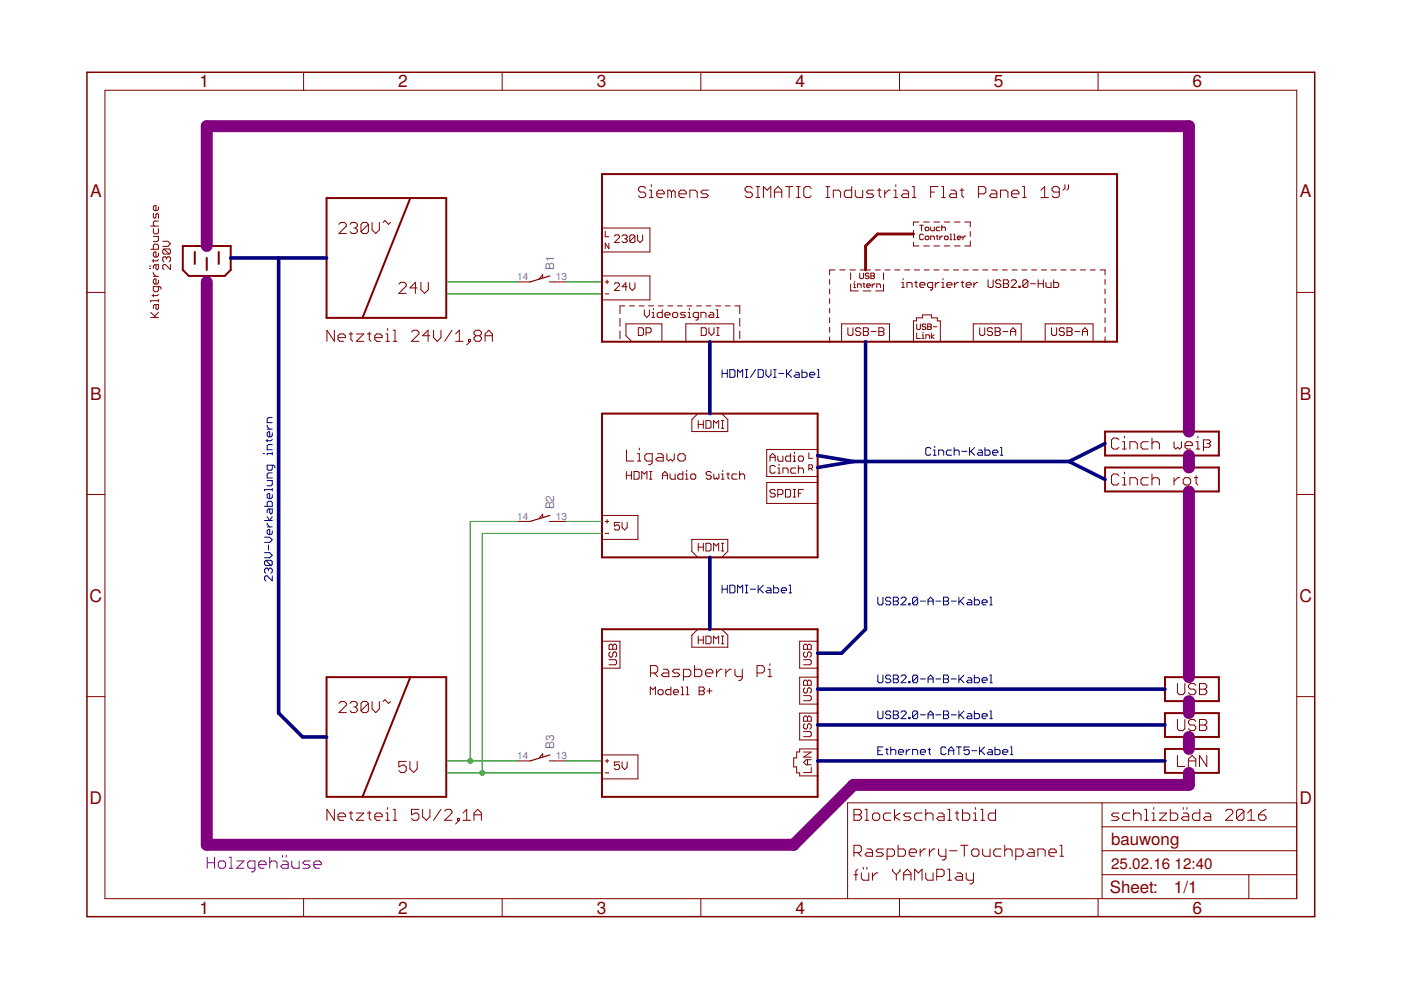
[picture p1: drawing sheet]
<svg xmlns="http://www.w3.org/2000/svg" width="297mm" height="210mm" viewBox="0 0 297 210" stroke-linecap="round" stroke-linejoin="round" font-family="sans-serif">
<defs><g id="words">
<g font-size="3.7" fill="#800000">
<text x="42.3" y="18.5">1</text>
<text x="84.4" y="18.5">2</text>
<text x="126.5" y="18.5">3</text>
<text x="168.6" y="18.5">4</text>
<text x="210.7" y="18.5">5</text>
<text x="252.9" y="18.5">6</text>
<text x="19.1" y="41.9">A</text>
<text x="275.6" y="41.9">A</text>
<text x="19.1" y="84.7">B</text>
<text x="275.6" y="84.7">B</text>
<text x="19" y="127.6">C</text>
<text x="275.5" y="127.6">C</text>
<text x="19" y="170.4">D</text>
<text x="275.5" y="170.4">D</text>
<text x="42.3" y="193.7">1</text>
<text x="84.4" y="193.7">2</text>
<text x="126.5" y="193.7">3</text>
<text x="168.6" y="193.7">4</text>
<text x="210.7" y="193.7">5</text>
<text x="252.9" y="193.7">6</text>
</g>
<g font-size="3.6" fill="#800000">
<text x="235.6" y="179.1">bauwong</text>
<text x="235.3" y="189.4">Sheet:</text>
<text x="248.9" y="189.3">1/1</text>
</g>
<g font-size="3.2" fill="#800000">
<text x="235.6" y="184.2">25.02.16</text>
<text x="249" y="184.2">12:40</text>
</g>
<g font-size="2.5" fill="#808080">
<text x="117.5" y="57.2" transform="rotate(-90 117.5 57.2)">B1</text>
<text x="117.5" y="108" transform="rotate(-90 117.5 108)">B2</text>
<text x="117.5" y="158.8" transform="rotate(-90 117.5 158.8)">B3</text>
</g>
<g font-size="2.1" fill="#808080">
<text x="109.7" y="59.4">14</text>
<text x="117.8" y="59.4">13</text>
<text x="109.7" y="110.2">14</text>
<text x="117.8" y="110.2">13</text>
<text x="109.7" y="161">14</text>
<text x="117.8" y="161">13</text>
</g>
</g></defs>
<g fill="none" stroke="#800000" stroke-width=".42">
<path d="M127.6 36.9h109.2v35.6h-109.2zM38.8 52.2h10.1v5l-1.3 1.3h-7.6l-1.2-1.3zM41.3 53.4v2.6M43.8 54.7v2.5M46.4 53.4v2.6M69.2 42h25.4v25.4h-25.4zM87 42l-10.1 25.4M127.6 87.7h45.8v30.5h-45.8zM234.3 91.5h24.1v5.1h-24.1zM234.3 99.1h24.1v5.1h-24.1zM127.6 133.4h45.8v35.6h-45.8zM69.2 143.6h25.4v25.4h-25.4z"/>
<path d="M87 143.6l-10.1 25.4M247 143.6h11.4v5.1h-11.4zM247 151.2h11.4v5.1h-11.4zM247 158.8h11.4v5.1h-11.4z"/>
</g>
<g fill="none" stroke="#800000" stroke-width=".21">
<path d="M22.2 19.1h252.7v171.4h-252.7zM64.4 15.3v3.8M106.5 15.3v3.8M148.6 15.3v3.8M190.7 15.3v3.8M232.8 15.3v3.8M136.9 39.9l-.4-.3h-.8l-.3 .3v.4l.3 .4h.8l.4 .4v.4l-.4 .4h-.8l-.3-.4M138.1 39.2v.4M159.5 39.9l-.4-.3h-.8l-.3 .3v.4l.3 .4h.8l.4 .4v.4l-.4 .4h-.8l-.3-.4M160.3 39.6h.8M160.7 39.6v2.3M166.5 39.6h1.6"/>
<path d="M167.3 39.6v2.3M168.9 39.6h.8M169.3 39.6v2.3M172 39.9l-.4-.3h-.8l-.4 .3v1.6l.4 .4h.8l.4-.4M175.1 39.6h.8M175.5 39.6v2.3M180.6 39.6v2.3h-1.2l-.4-.4v-.8l.4-.4h1.2M186.4 39.9v1.6l.4 .4M189.9 39.2v.4M193.4 39.6h.4v2.3M198.9 39.6h-1.6v2.3M199.7 39.6h.3v2.3"/>
<path d="M203.9 39.9v1.6l.4 .4M216.8 39.6h.4v2.3M225.8 39.2v.7l-.4 .4M226.5 39.2v.7l-.3 .4M31.7 56.9h.3M31.7 56.4h.3M32 52.9h1.6v-.9l-.3-.2h-.5l-.3 .2v.9M32 47.9h1.6M32.5 45.2v.8l.3 .3 .3-.3v-.5l.2-.3 .3 .3v.8M32.5 48.5v.8l.3 .3h.5l.3-.3v-.8M32.5 55v.6M32.5 57.8v.2l.6 .6"/>
<path d="M32.5 50.1h1.1v.8l-.3 .3h-.8M32.5 58.6h1.1M33.1 56.1v.8l.2 .3 .3-.3v-.8h-.8l-.3 .3v.5M33.6 53.7v.5l-.3 .3h-.5l-.3-.3v-.5l.3-.3h.3v1.1M33.6 43.9v.5l-.3 .3h-.5l-.3-.3v-.5l.3-.3h.3v1.1M33.6 46.9h-.8l-.3 .2v.6l.3 .2M33.6 59.4v.5l-.3 .3h-.5l-.3-.3v-.5l.3-.3h.3v1.1M33.6 55l-.3 .3h-1.1M34.5 51.2h1.1l.5 .5-.5 .5h-1.1M34.8 52.8h1.1l.2 .3v.5l-.2 .3M34.8 52.8l-.3 .3v.5l.3 .3h1.1M34.8 52.8l1.1 1.1"/>
<path d="M35.3 54.7l.3-.3h.3l.2 .3v.5l-.2 .3M35.3 54.7l-.2-.3h-.3l-.3 .3v.5l.3 .3M35.3 54.7v.3M36.1 56.1v1l-1-1h-.3l-.3 .2v.6l.3 .2M71.9 47.6l.4-.4h.7l.4 .4v.3l-1.5 1.6h1.5M74.2 47.6l.4-.4h.8l.4 .4v.3l-.4 .4M75 48.3h.4M75.4 48.3l.4 .4v.4l-.4 .4h-.8l-.4-.4M78.1 47.6v1.5l-.4 .4h-.8l-.4-.4M78.1 47.6l-.4-.4h-.8l-.4 .4v1.5M78.1 47.6l-1.6 1.5M78.9 47.2v1.5l.8 .8 .7-.8v-1.5"/>
<path d="M81.2 47.2l.4-.4 .8 .8 .4-.4M89.2 59.9v1.5l.8 .8 .8-.8v-1.5M109.9 59.8h2.5M115.1 58.9v-.6l-.8 .8M116.5 59.8h3.5M127.6 48.3h10.2v5.1h-10.2M127.6 58.5h10.2v5.1h-10.2M128.3 49v1.2h.8M128.3 59.8h.8M128.7 59.4v.8M129.1 51.6v1.1l-.8-1.1v1.1M130.3 50.1l.2-.3h.6l.2 .3v.3l-1 1h1"/>
<path d="M131.9 50.1l.3-.3h.5l.3 .3v.3l-.3 .2M132.4 50.6h.3M132.7 50.6l.3 .3v.3l-.3 .2h-.5l-.3-.2M133.5 60v1l.6 .6 .5-.6v-1M134.6 50.1v1.1l-.3 .2h-.5l-.3-.2M134.6 50.1l-.3-.3h-.5l-.3 .3v1.1M134.6 50.1l-1.1 1.1M135.2 49.8v1.1l.5 .5 .5-.5v-1.1M137.7 41.9h.8M137.7 40.3h.4v1.6M139.3 41.1h1.5v-.4l-.4-.4h-.8l-.3 .4v.8l.3 .4h.8M142.4 40.7l-.4-.4h-.4v1.6"/>
<path d="M142.4 40.7v1.2M142.4 40.7l.4-.4 .4 .4v1.2M143.9 41.1h1.6v-.4l-.4-.4h-.8l-.4 .4v.8l.4 .4h.8M146.3 41.9v-1.6h1.1l.4 .4v1.2M150.2 40.3h-1.2l-.4 .4 .4 .4h.8l.4 .4-.4 .4h-1.2M160.3 41.9h.8M161.9 41.9v-2.3l.7 .7 .8-.7v2.3M164.2 40.7h1.6M164.2 41.9v-1.6l.8-.7 .8 .7v1.6M168.9 41.9h.8M175.1 41.9h.8M175.9 59.3v1"/>
<path d="M176.7 41.9v-1.6h1.1l.4 .4v1.2M177 57.2h-1.1v1.1M178 57.2h1.2M180.2 57.2h1.2M180.3 57.9v1.4M181.2 59.6v.2M181.3 40.3v1.2l.4 .4h1.2v-1.6M182.3 57.9v1l.2 .2h.4l.2-.2v-1M182.4 57.2h2.2M184.2 58.1l-.2-.2h-.4l-.1 .2 .1 .4h.4l.2 .2-.2 .4h-.4l-.1-.2M184.6 58.5h.6M184.6 57.9h.6l.2 .2-.2 .4 .2 .4-.2 .2h-.6z"/>
<path d="M185.3 40.3h-1.2l-.4 .4 .4 .4h.7l.5 .4-.5 .4h-1.1M185.6 57.2h1M186 40.3h.8M187.3 57.9v1.4M187.6 40.3v1.6M187.6 57.2h1.1M188.7 40.3h-.3l-.8 .8M189.5 41.9h.8M189.5 40.3h.4v1.6M189.7 57.2h1.1M191.2 59.9h.3v1.1M191.5 40.3h.8l.3 .4v1.2h-1.1l-.4-.4 .4-.4h1.1"/>
<path d="M191.5 59.1v.2M191.8 57.2h1.1M193.4 41.9h.8M193.7 48.8v1.6M193.7 51.4v.8h1.1M193.9 57.2h1M193.9 59.9h.6M194.2 59.6v1.1l.3 .3M194.8 47.1h-1.1v.7M195 47.8h.8M195.4 47.8v1.1M195.8 49.8l-.2-.1h-.4l-.2 .1v.8l.2 .2h.4l.2-.2"/>
<path d="M195.8 52.2h1.2M195.8 47.1h1.2M195.9 57.2h1.1M196.3 48.2h.4l.2 .1v.4l-.2 .2h-.4l-.1-.2v-.4zM196.3 50.1h.4l.2 .1v.4l-.2 .2h-.4l-.1-.2v-.4zM197.3 40.7h.8M197.3 48.2v.5l.2 .2h.6v-.7M197.3 50.8v-.7h.6l.2 .1v.6M198 57.2h1.1M198 52.2h1.2M198 47.1h1.2M198.3 59.9v1.1"/>
<path d="M198.5 50.1h.4M198.7 49.8v.8l.2 .2M199.1 59.9h-.3l-.5 .5M199.3 48.2h-.6l-.2 .1v.4l.2 .2h.6M199.3 50.1v.7M199.7 41.9h.7M199.7 59.9h.2v1.1M199.7 48.3l.2-.1h.3l.2 .1v.6M199.7 47.8v1.1M199.9 50.1l-.6 .3M199.9 59.1v.2M200.1 57.2h1"/>
<path d="M200.2 52.2h1.2M200.2 47.1h1.2M200.2 50.2l.2-.1h.4l.2 .1v.4l-.2 .2h-.4l-.2-.2zM201.4 49.7h.2v1.1M201.4 50.8h.4M201.6 40.3h.8l.4 .4v1.2h-1.2l-.4-.4 .4-.4h1.2M202.1 57.2h1.1M202.2 49.7h.2v1.1M202.2 50.8h.4M202.4 52.2h1.2M202.4 47.1h1.2M202.4 59.9v1.1"/>
<path d="M203 50.4h.8l-.2-.3h-.4l-.2 .1v.4l.2 .2h.4M203.2 59.9h-.3l-.5 .5M203.6 40.3h.7M203.8 59.9h.5M204 59.6v1.1l.3 .3M204.2 50.1v.7M204.2 57.2h1.1M204.6 47.1h1.1v1M204.7 50.1l-.5 .3M205.7 51.1v1.1h-1.1M205.7 49.1v1M206.3 57.2h1.1"/>
<path d="M206.5 59.9v1.1M207.3 59.9h-.3l-.5 .5M207.5 41.1h1.1l.4-.4v-.8l-.4-.3h-1.1v2.3M208.4 57.2h1M209.5 59.3v1.4l.3 .3h.5l.3-.3v-1.4M210.2 40.3h.8l.3 .4v1.2h-1.1l-.4-.4 .4-.4h1.1M210.4 57.2h1.1M212.1 41.9v-1.6h1.2l.4 .4v1.2M212.2 59.6l-.3-.3h-.5l-.3 .3v.3l.3 .3h.5l.3 .2v.3l-.3 .3h-.5l-.3-.3M212.5 57.2h1.1M212.7 59.3h.9l.2 .3v.3l-.2 .3 .2 .2v.3l-.2 .3h-.9zM214.4 59.6l.3-.3h.5l.3 .3v.3l-1.1 1.1h1.1"/>
<path d="M214.5 41.1h1.5v-.4l-.4-.4h-.7l-.4 .4v.8l.4 .4h.7M214.6 57.2h1M216.7 57.2h1M216.8 41.9h.8M217.9 59.6v1.1l-.2 .3h-.6l-.2-.3M217.9 59.6l-.2-.3h-.6l-.2 .3v1.1M217.9 59.6l-1 1.1M218.7 57.2h1.1M220.1 59.3v1.7M220.7 41.9h1.6M220.7 40.3l.8-.7v2.3M220.8 57.2h1.1"/>
<path d="M221.2 59.3v1.7M221.8 59.9v.8l.2 .3h.8v-1.1M222.9 57.2h1M223.4 59.3v1.7h.8l.3-.3v-.5l-.3-.3h-.8M224.6 40.7h-1.2l-.3-.4v-.4l.3-.3h.8l.4 .3v1.6l-.4 .4h-.8l-.3-.4M224.9 57.2h1.1M227 57.2h1.1M229.1 57.2h1M231.2 57.2h1M233.2 57.2h1.1v1.1M234.3 59.3v1M18.4 62h3.8"/>
<path d="M32 67.3h1.6M32 66.2l1.1 1.1M32.5 62.4v.5M33.1 64.6v.8l.2 .3 .3-.3v-.8h-.8l-.3 .3v.5M33.6 66.2l-.8 .8M33.6 60.8v.8l-.3 .2h-.5l-.3-.2v-.8h1.4l.2 .2v.3M33.6 63.5v.5M33.6 63.8h-1.6v.2M33.6 62.4l-.3 .3h-1.1M70.9 70v2.4l-1.6-2.4v2.4M71.7 71.6h1.5v-.4l-.4-.4h-.7l-.4 .4v.8l.4 .4h.7M74 70.8h.8"/>
<path d="M74.4 70.4v1.6l.4 .4M75.6 70.8h1.5l-1.5 1.6h1.5M77.9 70.8h.8M78.3 70.4v1.6l.4 .4M79.5 71.6h1.5v-.4l-.4-.4h-.7l-.4 .4v.8l.4 .4h.7M81.8 72.4h.8M81.8 70.8h.4v1.6M82.2 69.6v.4M83.4 72.4h.7M83.4 70h.4v2.4M84.6 60.3l.4-.4h.7l.4 .4v.3l-1.5 1.6h1.5M87.2 70.4l.5-.4h.7l.4 .4v.4l-1.6 1.6h1.6"/>
<path d="M88.5 61h-1.6l1.2-1.1v2.3M91.1 71.2h-1.5l1.2-1.2v2.4M91.9 70v1.6l.8 .8 .8-.8v-1.6M95.8 70l-1.5 2.4M96.6 72.4h1.6M96.6 70.8l.8-.8v2.4M99.3 72h.4v.4h-.4zM99.7 72.4l-.7 .7M100.9 71.2l-.4 .4v.4l.4 .4h.8l.4-.4v-.4l-.4-.4M100.9 71.2l-.4-.4v-.4l.4-.4h.8l.4 .4v.4l-.4 .4M100.9 71.2h.8M102.8 71.2h1.6"/>
<path d="M102.8 72.4v-1.6l.8-.8 .8 .8v1.6M128.3 62.3h.8M130.3 60.2l.2-.2h.6l.2 .2v.3l-1 1.1h1M131.4 67.5v1.7M131.4 70.2v1.6M132.5 64.9h-1.1v1.6M133 60.8h-1.1l.8-.8v1.6M133.5 64.9h1M134 72.5l-1.3-1.3v-2.5h7.6v3.8M135.3 69.5h.8l.3 .3v1l-.3 .3h-.8zM135.5 64.9h1M136.6 65.7v1.1l.5 .5 .6-.5v-1.1"/>
<path d="M137 70.6h.8l.2-.3v-.5l-.2-.3h-.8v1.6M137.5 64.9h1.1M138.2 67.3h.6M138.2 66.2h.3v1.1M138.5 65.4v.3M139.6 64.9h1M140.4 65.7v1.6h-.8l-.3-.3v-.5l.3-.3h.8M141 66.8h1v-.3l-.2-.3h-.6l-.2 .3v.5l.2 .3h.6M141.6 64.9h1M142.6 66.5l.3-.3h.5l.3 .3v.5l-.3 .3h-.5l-.3-.3zM143.6 64.9h1.1M145.3 66.2h-.8l-.2 .3 .2 .3h.6l.2 .2-.2 .3h-.8"/>
<path d="M145.4 72.5v-3.8h10.2v3.8M145.7 64.9h1M145.9 67.3h.5M145.9 66.2h.3v1.1M146.2 65.4v.3M147.7 64.9h1M148.1 67.3h-.9l-.2-.3v-.5l.2-.3h.9v1.4l-.3 .3h-.3M148.6 67.3v-1.1h.8l.3 .3v.8M148.7 69.5h.8l.3 .3v1l-.3 .3h-.8zM149.7 64.9h1M150.3 69.5v1.1l.5 .5 .6-.5v-1.1M150.5 66.2h.5l.3 .3v.8h-.8l-.3-.3 .3-.2h.8"/>
<path d="M151.7 64.9h1.1M151.9 67.3h.5M151.9 65.7h.2v1.6M151.9 71.1h.6M151.9 69.5h.6M152.2 69.5v1.6M153.8 64.9h1M155.8 64.9h1v1.6M156.8 67.5v1.7M156.8 70.2v1.6M175.9 61.3v1M175.9 63.3v1"/>
<path d="M175.9 65.3v1.1M175.9 67.4v1M175.9 69.4v1M175.9 71.4v1.1M178.4 72.5v-3.8h10.2v3.8M179.8 69.5v1.3l.2 .3h.6l.2-.3v-1.3M180.3 60.3v1.4h1.7M181 60.2h.2v.8M181 61h.4M181.8 61v-.8h.6l.2 .2v.6M182.5 69.8l-.3-.3h-.5l-.3 .3v.2l.3 .3h.5l.3 .3v.2l-.3 .3h-.5l-.3-.3M183 60.2h.4"/>
<path d="M183 61.7h1.7M183 69.5h.9l.2 .3v.2l-.2 .3 .2 .3v.2l-.2 .3h-.9zM183 70.3h.9M183.2 60v.8l.2 .2M183.7 60.6h.8l-.2-.4h-.4l-.2 .2v.4l.2 .2h.4M184.7 70.3h1.1M184.9 60.2v.8M185.5 60.2h-.2l-.4 .4M185.9 61v-.8h.6l.2 .2v.6M186.3 69.5h.8l.3 .3v.2l-.3 .3 .3 .3v.2l-.3 .3h-.8zM186.3 70.3h.8M187.3 60.3v1.4h-1.6"/>
<path d="M191.2 61h.5M192.3 61v-1.1h.8l.3 .3v.8M193.7 72.5v-4.5h.6v-.6h1.3v-.6h1.9v.6h1.2v.6h.7v4.5M194.4 68.7v1l.1 .2h.4l.2-.2v-1M194.4 70.6v1.2h.7M195 60.4h1.1v-.2l-.3-.3h-.5l-.3 .3v.5l.3 .3h.5M195.5 71.8h.4M195.5 71h.2v.8M195.7 70.4v.2M196.3 68.9l-.2-.2h-.4l-.2 .4 .2 .2h.4l.2 .4-.2 .2h-.4l-.2-.2M196.3 71.8v-.8h.6l.2 .2v.6M196.7 68.7h.6l.2 .2-.2 .4 .2 .4-.2 .2h-.6z"/>
<path d="M196.7 69.3h.6M197.5 70.6v1.2M197.7 61h-.8l-.2-.3v-.5l.2-.3h.8v1.3l-.2 .3h-.3M197.9 69.3h.7M198.1 71l-.6 .4 .6 .4M199.7 61h.5M200.7 60.4h1.1v-.2l-.2-.3h-.6l-.3 .3v.5l.3 .3h.6M204.9 60.4h1v-.2l-.2-.3h-.6l-.2 .3v.5l.2 .3h.6M206.4 72.5v-3.8h10.1v3.8M207.7 69.5v1.3l.3 .3h.5l.3-.3v-1.3M210.4 69.8l-.2-.3h-.6l-.3 .3v.2l.3 .3h.6l.2 .3v.2l-.2 .3h-.6l-.3-.3M211 69.5h.8l.3 .3v.2l-.3 .3 .3 .3v.2l-.3 .3h-.8z"/>
<path d="M211 70.3h.8M212.6 70.3h1.1M212.7 60.2h.9M214.2 70.3h1.1M214.2 71.1v-1.1l.6-.5 .5 .5v1.1M216 60.7h.3v.3h-.3zM218.5 60.2h1.1M220.1 60.2h1.1M221.6 72.5v-3.8h10.2v3.8M222.9 69.5v1.3l.3 .3h.6l.2-.3v-1.3M225.7 69.8l-.3-.3h-.5l-.3 .3v.2l.3 .3h.5l.3 .3v.2l-.3 .3h-.5l-.3-.3M226.2 69.5h.8l.3 .3v.2l-.3 .3 .3 .3v.2l-.3 .3h-.8z"/>
<path d="M226.2 70.3h.8M227.9 70.3h1M229.5 70.3h1.1M229.5 71.1v-1.1l.5-.5 .6 .5v1.1M234.3 61.3v1M234.3 63.3v1M234.3 65.3v1.1M234.3 67.4v1M234.3 69.4v1M234.3 71.4v1.1M274.9 62h3.8M132.8 100v1.6"/>
<path d="M132.8 95.4v2.3h1.6M133.9 100v1.6M134.4 100h.8l.3 .2v1.1l-.3 .3h-.8zM135.1 97.7h.8M135.1 96.2h.5v1.5M135.6 95v.4M137.7 100h.5M138 100v1.6M138.3 97.7h-1.2l-.4-.3v-.8l.4-.4h1.2v1.9l-.4 .4h-.4M139.4 96.2h.8l.4 .4v1.1h-1.2l-.4-.3 .4-.4h1.2M141.4 96.2v1.2l.4 .3 .4-.3 .4 .3 .4-.3v-1.2M143.7 96.6l.4-.4h.8l.4 .4v.8l-.4 .3h-.8l-.4-.3z"/>
<path d="M144.8 100v1.6h-.8l-.3-.3v-.5l.3-.3h.8M145.6 99.7v.3M148 87.7l-1.3 1.3v2.5h7.6v-2.5l-1.3-1.3M148 89.2v1.6M148 90h1.1M149.1 89.2v1.6M149.7 89.2h.8l.2 .3v1l-.2 .3h-.8zM151.3 90.8v-1.6l.5 .5 .6-.5v1.6M153 90.8h.5M153 89.2h.5M153.2 89.2v1.6M153.2 99.7v.3"/>
<path d="M156.8 100v1.6M163.3 97.8v-1.1l.5-.5 .6 .5v1.1M163.3 97h1.1M164.4 99l-.3-.3h-.6l-.2 .3v1.1l.2 .2h.6l.3-.2M164.9 99.2h.3v1.1M164.9 96.7v.8l.3 .3h.8v-1.1M165.2 98.4v.3M167.6 96.2v1.6h-.8l-.3-.3v-.5l.3-.3h.8M168.2 96.7h.2v1.1M168.2 97.8h.5M168.4 95.9v.3M168.7 99.2h-.8l-.3 .3v.6l.3 .2h.8"/>
<path d="M169.3 98.7v1.6M169.3 99.5l.2-.3h.6l.2 .3v.8M169.5 96.7h.6l.2 .3v.5l-.2 .3h-.6l-.2-.3v-.5zM171.5 99.3h.6l.2-.2v-.4l-.2-.1h-.6v1.1M171.5 96v1.2h.8M171.9 99.3l.4 .4M173.4 95.3h-10.8v5.7h10.8M237.2 93.3l-.4-.4h-.7l-.4 .4v1.5l.4 .4h.7l.4-.4M238 95.2h.8M238 93.7h.4v1.5M238.4 92.5v.4M239.6 95.2v-1.5h1.1l.4 .3v1.2"/>
<path d="M243.5 93.7h-1.2l-.4 .3v.8l.4 .4h1.2M244.2 94l.4-.3h.8l.4 .3v1.2M244.2 92.9v2.3M248.9 93.7v1.1l.4 .4 .4-.4 .4 .4 .4-.4v-1.1M251.2 94.4h1.6v-.4l-.4-.3h-.7l-.5 .3v.8l.5 .4h.7M253.6 95.2h.8M253.6 93.7h.4v1.5M254 92.5v.4M255.9 94h.4M256.3 94l.4-.3-.4-.4h-1.1v2.3M256.3 94l.4 .4-.4 .4h-1.1M18.4 104.8h3.8"/>
<path d="M109.9 110.6h2.5M115.1 109.7v-.7l-.8 .9M116.5 110.6h3.5M127.6 109.3h7.7v5.1h-7.7M128.3 110.6h.8M128.3 113.1h.8M128.7 110.2v.7M131.3 110.8h-1v.8l.5-.3h.3l.2 .3v.5l-.2 .3h-.6l-.2-.3M131.9 110.8v1l.5 .6 .6-.6v-1M132.8 100.8h1.1M136.1 101.6v-1.6l.5 .5 .6-.5v1.6M137.7 101.6h.5"/>
<path d="M140.4 100.8h1.1M140.4 101.6v-1.1l.6-.5 .5 .5v1.1M142.1 100.5v.8l.2 .3h.9v-1.1M145.4 101.6h.5M145.4 100.5h.2v1.1M146.4 100.8l.3-.3h.6l.2 .3v.5l-.2 .3h-.6l-.3-.3zM148 118.2l-1.3-1.3v-2.5h7.6v2.5l-1.3 1.3M148 115.2v1.6M148 116h1.1M149.1 115.2v1.6M149.7 115.2h.8l.2 .3v1.1l-.2 .2h-.8zM150.8 100.2l-.3-.2h-.5l-.3 .2v.3l.3 .3h.5l.3 .2v.3l-.3 .3h-.5l-.3-.3"/>
<path d="M151.3 116.8v-1.6l.5 .5 .6-.5v1.6M151.3 100.5v.8l.3 .3 .3-.3 .3 .3 .2-.3v-.8M153 116.8h.5M153 115.2h.5M153 101.6h.5M153 100.5h.2v1.1M153.2 115.2v1.6M154.1 100.5h.5M154.3 100.2v1.1l.3 .3M156.3 100.5h-.9l-.2 .3v.5l.2 .3h.9M156.8 100.8l.3-.3h.5l.3 .3v.8M164.4 104l-.3-.2h-.6l-.2 .2v.3l.2 .3h.6l.3 .3v.2l-.3 .3h-.6l-.2-.3"/>
<path d="M164.9 100.3h.5M164.9 104.9h.8l.3-.3v-.6l-.3-.2h-.8v1.6M166 100.3v-1.1h.8l.3 .3v.8M166.5 103.8h.8l.3 .2v1.1l-.3 .3h-.8zM168.2 103.8h.5M168.2 105.4h.5M168.4 103.8v1.6M169.3 104.6h.5M170.3 103.8h-1v1.6M173.4 102.3h-10.8v4.4h10.8M237.2 100.9l-.4-.4h-.7l-.4 .4v1.5l.4 .4h.7l.4-.4M238 101.3h.4v1.5"/>
<path d="M238 102.8h.8M238.4 100.1v.4M239.6 102.8v-1.5h1.1l.4 .4v1.1M243.5 101.3h-1.2l-.4 .4v.7l.4 .4h1.2M244.2 100.5v2.3M244.2 101.7l.4-.4h.8l.4 .4v1.1M248.9 101.3v1.5M250.1 101.3h-.4l-.8 .7M250.9 101.7l.3-.4h.8l.4 .4v.7l-.4 .4h-.8l-.3-.4zM253.2 101.3h.8M253.6 100.9v1.5l.4 .4M274.9 104.8h3.8"/>
<path d="M127.6 136h3.8v5.7h-3.8M129.1 139.9h1.4l.2 .2v.6l-.2 .2h-1.4M129.4 136.6h.2l.3 .3 .3-.3h.3l.2 .3v.8h-1.6v-.8zM129.4 138.2l-.3 .3v.5l.3 .3h.2l.3-.3v-.5l.3-.3h.3l.2 .3v.5l-.2 .3M129.9 136.9v.8M148 133.4l-1.3 1.3v2.5h7.6v-2.5l-1.3-1.3M148 134.9v1.6M148 135.7h1.1M149.1 134.9v1.6M149.7 134.9h.8l.2 .2v1.1l-.2 .3h-.8zM151.3 136.5v-1.6l.5 .5 .6-.5v1.6M153 136.5h.5"/>
<path d="M153 134.9h.5M153.2 134.9v1.6M170.4 136.9l.2-.3h.3l.3 .3 .3-.3h.2l.3 .3v.8h-1.6zM170.4 139.9h1.3l.3 .2v.6l-.3 .2h-1.3M170.6 138.2l-.2 .3v.5l.2 .3h.3l.3-.3v-.5l.3-.3h.2l.3 .3v.5l-.3 .3M171.2 136.9v.8M173.4 136h-3.9v5.7h3.9M18.4 147.7h3.8M71.9 149.1l.4-.4h.7l.4 .4v.4l-1.5 1.6h1.5M74.2 149.1l.4-.4h.8l.4 .4v.4l-.4 .4M75 149.9h.4M75.4 149.9l.4 .4v.4l-.4 .4h-.8l-.4-.4"/>
<path d="M78.1 149.1l-.4-.4h-.8l-.4 .4v1.6M78.1 149.1v1.6l-.4 .4h-.8l-.4-.4M78.1 149.1l-1.6 1.6M78.9 148.7v1.6l.8 .8 .7-.8v-1.6M81.2 148.7l.4-.3 .8 .7 .4-.4M137.9 147.3v-1.6l.5 .5 .6-.5v1.6M137.9 142.7h1.2l.3-.4v-.8l-.3-.4h-1.2v2.4M138.7 142.7l.7 .8M139.8 146.2h.5l.3 .3v.5l-.3 .3h-.5l-.3-.3v-.5zM140.6 141.9h.8l.4 .4v1.2h-1.2l-.4-.4 .4-.4h1.2M142.2 145.7v1.6h-.8l-.3-.3v-.5l.3-.3h.8M142.8 146.7h1.1v-.2l-.3-.3h-.6l-.2 .3v.5l.2 .3h.6"/>
<path d="M144.1 141.9h-1.1l-.4 .4 .4 .4h.7l.4 .4-.4 .4h-1.1M144.4 147.3h.6M144.4 145.7h.3v1.6M144.9 143.5h1.2l.4-.4v-.8l-.4-.4h-1.2v2.4M145.5 147.3h.5M145.5 145.7h.3v1.6M147.3 141.1v2.4h1.1l.4-.4v-.8l-.4-.4h-1.1M148.2 145.7h.9l.2 .2v.3l-.2 .3 .2 .2v.3l-.2 .3h-.9zM148.2 146.5h.9M149.6 142.7h1.6v-.4l-.5-.4h-.7l-.4 .4v.8l.4 .4h.7M149.9 146.5h1.1M150.4 145.9v1.1"/>
<path d="M151.9 141.9v1.6M153.1 141.9h-.4l-.8 .8M153.9 141.9v1.6M155 141.9h-.3l-.8 .8M155.8 141.9v1.2l.4 .4h1.2M157.4 141.9v1.9l-.4 .5h-.4M160.5 142.7h1.2l.4-.4v-.8l-.4-.4h-1.2v2.4M162.8 141.9h.4v1.6M162.8 143.5h.8M163.2 140.7v.4M170.4 144.5l.2-.3h.3l.3 .3 .3-.3h.2l.3 .3v.8h-1.6zM170.4 152.1l.2-.3h.3l.3 .3 .3-.3h.2l.3 .3v.8h-1.6z"/>
<path d="M170.4 155.1h1.3l.3 .3v.5l-.3 .3h-1.3M170.4 147.5h1.3l.3 .3v.5l-.3 .3h-1.3M170.4 159.4h1.6l-1.6 1.1h1.6M170.6 145.8l-.2 .3v.6l.2 .2h.3l.3-.2v-.6l.3-.3h.2l.3 .3v.6l-.3 .2M170.6 153.5l-.2 .2v.6l.2 .3h.3l.3-.3v-.6l.3-.2h.2l.3 .2v.6l-.3 .3M171.2 144.5v.8M171.2 152.1v.8M173.4 158.8h-3.9v.6h-.6v1.3h-.6v1.9h.6v1.3h.6v.6h3.9M173.4 143.6h-3.9v5.7h3.9M173.4 151.2h-3.9v5.7h3.9M249.6 144.9v2l.4 .4h.8l.4-.4v-2M249.6 152.5v2l.4 .4h.8l.4-.4v-2"/>
<path d="M253.5 145.3l-.3-.4h-.8l-.4 .4v.4l.4 .4h.8l.3 .4v.4l-.3 .4h-.8l-.4-.4M253.5 153l-.3-.5h-.8l-.4 .5v.3l.4 .4h.8l.3 .4v.4l-.3 .4h-.8l-.4-.4M254.3 144.9h1.2l.4 .4v.4l-.4 .4 .4 .4v.4l-.4 .4h-1.2zM254.3 146.1h1.2M254.3 152.5h1.2l.4 .5v.3l-.4 .4 .4 .4v.4l-.4 .4h-1.2zM254.3 153.7h1.2M274.9 147.7h3.8M70.9 171.6v2.3l-1.6-2.3v2.3M71.7 173.2h1.5v-.4l-.4-.4h-.7l-.4 .4v.7l.4 .4h.7M74 172.4h.8M74.4 172v1.5l.4 .4M75.6 172.4h1.5l-1.5 1.5h1.5"/>
<path d="M77.9 172.4h.8M78.3 172v1.5l.4 .4M79.5 173.2h1.5v-.4l-.4-.4h-.7l-.4 .4v.7l.4 .4h.7M81.8 172.4h.4v1.5M81.8 173.9h.8M82.2 171.2v.4M83.4 171.6h.4v2.3M83.4 173.9h.7M86.1 161.4h-1.5v1.2l.7-.4h.4l.4 .4v.8l-.4 .4h-.7l-.4-.4M86.9 161.4v1.6l.8 .8 .8-.8v-1.6M88.8 171.6h-1.6v1.2l.8-.4h.4l.4 .4v.7l-.4 .4h-.7l-.5-.4M89.6 171.6v1.6l.8 .7 .7-.7v-1.6"/>
<path d="M93.5 171.6l-1.6 2.3M94.3 172l.4-.4h.7l.4 .4v.4l-1.5 1.5h1.5M97 173.5h.4v.4h-.4zM97.4 173.9l-.8 .8M98.2 173.9h1.5M98.2 172.4l.8-.8v2.3M100.5 173.9v-1.5l.8-.8 .8 .8v1.5M100.5 172.8h1.6M109.9 161.3h2.5M115.1 160.4v-.6l-.8 .9M116.5 161.3h3.5M127.6 160.1h7.7v5h-7.7"/>
<path d="M128.3 161.3h.8M128.3 163.9h.8M128.7 161v.7M131.3 161.5h-1v.8l.5-.2h.3l.2 .2v.6l-.2 .3h-.6l-.2-.3M131.9 161.5v1.1l.5 .6 .6-.6v-1.1M171.2 161.1v1.1M172 162.7v1.1h-1.6M172 161.1h-1.1l-.5 .5 .5 .6h1.1M181.1 171.6h1.1l.4 .4v.4l-.4 .4 .4 .4v.3l-.4 .4h-1.1zM181.1 172.8h1.1M183.4 171.6h.4v2.3M183.4 173.9h.8"/>
<path d="M185 172.8l.4-.4h.7l.4 .4v.7l-.4 .4h-.7l-.4-.4zM188.9 172.4h-1.2l-.4 .4v.7l.4 .4h1.2M189.7 171.6v2.3M190.4 179.2v2.3h1.2l.4-.3v-.8l-.4-.4h-1.2M190.8 172.4l-1.1 .8 1.1 .7M193.1 172.4h-1.1l-.4 .4 .4 .4h.8l.3 .3-.3 .4h-1.2M195.5 172.4h-1.2l-.4 .4v.7l.4 .4h1.2M196.3 171.6v2.3M196.3 172.8l.4-.4h.7l.4 .4v1.1M199 172.4h.8l.4 .4v1.1h-1.2l-.4-.4 .4-.3h1.2M200.9 173.9h.8M200.9 171.6h.4v2.3"/>
<path d="M202.5 172.4h.8M202.9 172v1.5l.4 .4M203.7 179.2h1.5M204.1 171.6v2.3h1.1l.4-.4v-.7l-.4-.4h-1.1M204.4 179.2v2.3M206.4 173.9h.8M206.4 172.4h.4v1.5M206.8 171.2v.4M208 173.9h.7M208 171.6h.3v2.3M211.1 171.6v2.3h-1.2l-.4-.4v-.7l.4-.4h1.2M213 179.2v2.3"/>
<path d="M224.7 179.2h.4v2.3M233.7 170.2v20.3M233.7 175.3h41.2M237.2 172.4h-1.1l-.4 .4 .4 .4h.7l.4 .3-.4 .4h-1.1M239.6 172.4h-1.2l-.4 .4v.7l.4 .4h1.2M240.3 172.8l.4-.4h.8l.4 .4v1.1M240.3 171.6v2.3M242.7 173.9h.8M242.7 171.6h.4v2.3M244.2 173.9h.8M244.2 172.4h.4v1.5M244.6 171.2v.4"/>
<path d="M245.8 172.4h1.6l-1.6 1.5h1.6M248.1 171.6v2.3h1.2l.4-.4v-.7l-.4-.4h-1.2M249.6 160.2v2.3h1.6M250.9 171.2v.4M250.9 172.4h.8l.3 .4v1.1h-1.1l-.4-.4 .4-.3h1.1M251.7 171.2v.4M252 161.3h1.5M252 162.5v-1.5l.8-.8 .7 .8v1.5M254.4 171.6v2.3h-1.2l-.4-.4v-.7l.4-.4h1.2M255.5 172.4h.8l.4 .4v1.1h-1.2l-.3-.4 .3-.3h1.2M255.9 160.2v2.3l-1.6-2.3v2.3M259.8 172l.4-.4h.8l.4 .4v.4l-1.6 1.5h1.6"/>
<path d="M263.7 172v1.5l-.4 .4h-.7l-.4-.4M263.7 172l-.4-.4h-.7l-.4 .4v1.5M263.7 172l-1.5 1.5M264.5 173.9h1.6M264.5 172.4l.8-.8v2.3M266.8 172.8h1.2l.4 .4v.3l-.4 .4h-.8l-.4-.4zM268.4 171.6l-.8 .4-.8 .8M274.9 170.2h-95.2v20.3M64.4 190.5v3.9M106.5 190.5v3.9M148.6 190.5v3.9M181.1 180.8h1.1l.4-.4v-.8l-.4-.4h-1.1v2.3"/>
<path d="M181.1 185.5h.7M181.8 184.3l-.3 .4v1.9M181.8 180.8l.8 .7M182.6 185.1v1.1l.4 .4h1.2v-1.5M183 183.9v.4M183.8 183.9v.4M183.8 180h.8l.4 .4v1.1h-1.2l-.4-.3 .4-.4h1.2M185 185.1v1.5M186.1 185.1h-.4l-.7 .7M187.3 180h-1.2l-.4 .4 .4 .4h.8l.4 .4-.4 .3h-1.2M188.1 181.5h1.2l.4-.3v-.8l-.4-.4h-1.2v2.3M189.3 184.3v.4l.7 .8"/>
<path d="M190 185.5v1.1M190.7 190.5v3.9M190.8 184.3v.4l-.8 .8M191.6 185.5h1.5M191.6 186.6v-1.5l.8-.8 .7 .8v1.5M192.8 180.8h1.5v-.4l-.4-.4h-.8l-.3 .4v.8l.3 .3h.8M193.9 186.6v-2.3l.8 .8 .8-.8v2.3M195.1 180v1.5M196.3 185.1v1.1l.4 .4h1.1v-1.5M196.3 180h-.4l-.8 .8M197 180v1.5M198.2 180h-.4l-.8 .8"/>
<path d="M198.6 185.8h1.2l.4-.3v-.8l-.4-.4h-1.2v2.3M199 180v1.2l.4 .3h1.2M200.6 180v1.9l-.4 .4h-.4M200.9 184.3h.4v2.3M200.9 186.6h.8M201.3 180.4h1.6M202.9 185.1h.8l.4 .4v1.1h-1.2l-.4-.4 .4-.4h1.2M204.9 185.1v1.1l.3 .4h1.2M206.4 180h.8l.4 .4v.8l-.4 .3h-.8l-.4-.3v-.8zM206.4 185.1v1.9l-.4 .4h-.4M208.3 180v1.2l.4 .3h1.2v-1.5M212.2 180h-1.1l-.4 .4v.8l.4 .3h1.1"/>
<path d="M213 180.4l.4-.4h.8l.4 .4v1.1M215.4 181.5h1.1l.4-.3v-.8l-.4-.4h-1.1v2.3M218.1 180h.8l.4 .4v1.1h-1.2l-.4-.3 .4-.4h1.2M220 181.5v-1.5h1.2l.4 .4v1.1M222.4 180.8h1.5v-.4l-.4-.4h-.7l-.4 .4v.8l.4 .3h.7M224.7 181.5h.8M232.8 190.5v3.9M233.7 180.4h41.2M233.7 185.5h41.2M264.8 185.5v5"/>
</g>
<path d="M193.7 49.6h-7.6l-2.6 2.6v5" fill="none" stroke="#800000" stroke-width=".61"/>
<path d="M18.4 15.3h260.3v179.1h-260.3z" fill="none" stroke="#800000" stroke-width=".32"/>
<path d="M116.6 58.5l-4.2 1.3M116.6 109.3l-4.2 1.3M116.6 160.1l-4.2 1.2" fill="none" stroke="#800000" stroke-width=".25"/>
<g fill="none" stroke="#000080" stroke-width=".21">
<path d="M153.1 78.4v1.6M153.1 79.2h1.1M154.2 78.4v1.6M154.7 78.4h.9l.2 .3v1l-.2 .3h-.9zM158 78.4h.6M158.3 78.4v1.6M160.2 78.4l-1.1 1.6M160.7 78.4h.9l.2 .3v1l-.2 .3h-.9zM162.4 78.4v1.1l.5 .5 .6-.5v-1.1M164 78.4h.6M164.3 78.4v1.6M165.1 79.2h1.1"/>
<path d="M166.8 78.4v1.6M167 79.2l.8 .8M167.8 78.4l-1 1.1M168.7 78.9h.5l.3 .3v.8h-.8l-.3-.3 .3-.2h.8M170 78.4v1.6h.8l.3-.3v-.5l-.3-.3h-.8M171.7 79.5h1v-.3l-.2-.3h-.6l-.2 .3v.5l.2 .3h.6M173.3 78.4h.3v1.6M55.8 96.2h.3M56.6 90.2v.2l.6 .6M56.6 93.2v.5M56.6 91h1.1M57.7 91.8v.6l-.3 .2h-.5l-.3-.2v-.6l.3-.3h.3v1.1"/>
<path d="M57.7 95.9v.5M57.7 98.6v.8l-.3 .3h-.5l-.3-.3v-.8h1.4l.3 .3v.3M57.7 88.5h-.8l-.3 .3v.8h1.1M57.7 94.3h-.8l-.3 .2v.9h1.1M57.7 96.2h-1.1v.2M57.7 93.2l-.3 .3h-1M156.4 80v-1.6l.5 .5 .6-.5v1.6M158 80h.6M164 80h.6M173.3 80h.5M197.4 95.2l-.3-.3h-.5l-.3 .3v1l.3 .3h.5l.3-.3M197.9 96.5h.6"/>
<path d="M197.9 95.4h.3v1.1M198.2 94.6v.3M199 96.5v-1.1h.8l.3 .3v.8M201.7 95.4h-.8l-.3 .3v.5l.3 .3h.8M202.3 95.7l.2-.3h.6l.3 .3v.8M202.3 94.9v1.6M203.9 95.7h1.1M205.5 94.9v1.6M205.8 95.7l.9 .8M206.7 94.9l-1.2 1.1M207.5 95.4h.5l.3 .3v.8h-.8l-.3-.3 .3-.2h.8M208.8 94.9v1.6h.8l.3-.3v-.5l-.3-.3h-.8"/>
<path d="M210.5 96h1.1v-.3l-.3-.3h-.6l-.2 .3v.5l.2 .3h.6M212.1 94.9h.3v1.6M212.1 96.5h.5M56.1 107.4h1.6v-.9l-.3-.2h-.5l-.3 .2v.9M56.1 117.2h1.1l.5 .5-.5 .6h-1.1M56.1 113.9h1.1l.5 .5-.5 .6h-1.1M56.1 110.4h1.6M56.4 118.8h1l.3 .3v.5l-.3 .3M56.4 118.8l-.3 .3v.5l.3 .3h1M56.4 118.8l1 1.1M56.6 101.9h1.1v.8l-.3 .3h-.8M56.6 110.9v.3l.6 .5"/>
<path d="M56.6 111.7h1.1M56.6 109.5l.6 .9 .5-.9M56.9 115.5v1.1M57.2 107.9v.8l.2 .3 .3-.3v-.8h-.8l-.3 .3v.5M57.7 103.5v.6M57.7 104.9v.6l-.3 .2h-.5l-.3-.2v-.6l.3-.3h.3v1.1M57.7 112.5v.6l-.3 .2h-.5l-.3-.2v-.6l.3-.2h.3v1M57.7 103.8h-1.6v.3M57.7 100.3h-.8l-.3 .2v.8h1.1M56.9 120.7l.3-.2h.2l.3 .2v.6l-.3 .2M56.9 120.7l-.3-.2h-.2l-.3 .2v.6l.3 .2M56.9 120.7v.3"/>
<path d="M57.7 122.1v1.1l-1.1-1.1h-.2l-.3 .3v.5l.3 .3M153.1 124.1v1.6M153.1 124.9h1.1M154.2 124.1v1.6M154.7 124.1h.9l.2 .3v1l-.2 .3h-.9zM156.4 125.7v-1.6l.5 .5 .6-.5v1.6M158 125.7h.6M158 124.1h.6M158.3 124.1v1.6M159.1 124.9h1.1M160.7 124.1v1.6M161 124.9l.8 .8"/>
<path d="M161.8 124.1l-1.1 1.1M162.7 124.6h.5l.3 .3v.8h-.8l-.3-.3 .3-.2h.8M164 124.1v1.6h.8l.3-.3v-.5l-.3-.3h-.8M165.7 125.2h1.1v-.3l-.3-.3h-.6l-.2 .3v.5l.2 .3h.6M167.3 125.7h.5M167.3 124.1h.3v1.6M186.1 126.6v1.4l.3 .2h.5l.3-.2v-1.4M188.8 126.9l-.2-.3h-.6l-.2 .3v.3l.2 .2h.6l.2 .3v.3l-.2 .2h-.6l-.2-.2M189.4 126.6h.8l.3 .3v.3l-.3 .2 .3 .3v.3l-.3 .2h-.8zM189.4 127.4h.8M191 126.9l.3-.3h.6l.2 .3v.3l-1.1 1h1.1M192.7 128h.2v.2h-.2z"/>
<path d="M194.6 126.9v1.1l-.3 .2h-.5l-.3-.2M194.6 126.9l-.3-.3h-.5l-.3 .3v1.1M194.6 126.9l-1.1 1.1M195.1 127.4h1.1M196.8 127.4h1M196.8 128.2v-1l.5-.6 .5 .6v1M198.4 127.4h1.1M200 126.6h.9l.2 .3v.3l-.2 .2 .2 .3v.3l-.2 .2h-.9zM200 127.4h.9M201.7 127.4h1.1M203.3 126.6v1.6M203.6 127.4l.8 .8"/>
<path d="M204.4 126.6l-1.1 1.1M205.2 127.2h.6l.2 .2v.8h-.8l-.2-.2 .2-.3h.8M206.6 126.6v1.6h.8l.3-.2v-.6l-.3-.2h-.8M208.2 127.7h1.1v-.3l-.3-.2h-.5l-.3 .2v.6l.3 .2h.5M209.9 128.2h.5M209.9 126.6h.2v1.6M186.1 143.1v1.4l.3 .3h.5l.3-.3v-1.4M186.1 150.7v1.4l.3 .3h.5l.3-.3v-1.4M186.1 159.2h.6M187.2 158.4h-1.1v1.6h1.1M187.8 158.9h.5M188 158.6v1.1l.3 .3"/>
<path d="M188.8 151l-.2-.3h-.6l-.2 .3v.3l.2 .3h.6l.2 .2v.3l-.2 .3h-.6l-.2-.3M188.8 143.4l-.2-.3h-.6l-.2 .3v.3l.2 .3h.6l.2 .2v.3l-.2 .3h-.6l-.2-.3M188.8 158.4v1.6M188.8 159.2l.3-.3h.6l.2 .3v.8M189.4 150.7h.8l.3 .3v.3l-.3 .3 .3 .2v.3l-.3 .3h-.8zM189.4 143.1h.8l.3 .3v.3l-.3 .3 .3 .2v.3l-.3 .3h-.8zM189.4 144h.8M189.4 151.6h.8M190.5 159.4h1.1v-.2l-.3-.3h-.5l-.3 .3v.5l.3 .3h.5M191 143.4l.3-.3h.6l.2 .3v.3l-1.1 1.1h1.1M191 151l.3-.3h.6l.2 .3v.3l-1.1 1.1h1.1M192.1 158.9v1.1"/>
<path d="M192.7 144.5h.2v.3h-.2zM192.7 152.1h.2v.3h-.2zM192.9 158.9h-.2l-.6 .5M193.5 160v-1.1h.8l.3 .3v.8M194.6 143.4l-.3-.3h-.5l-.3 .3v1.1M194.6 151l-.3-.3h-.5l-.3 .3v1.1M194.6 143.4v1.1l-.3 .3h-.5l-.3-.3M194.6 151v1.1l-.3 .3h-.5l-.3-.3M194.6 143.4l-1.1 1.1M194.6 151l-1.1 1.1M195.1 144h1.1M195.1 151.6h1.1"/>
<path d="M195.1 159.4h1.1v-.2l-.3-.3h-.5l-.3 .3v.5l.3 .3h.5M196.8 144.8v-1.1l.5-.6 .5 .6v1.1M196.8 152.4v-1.1l.5-.6 .5 .6v1.1M196.8 144h1M196.8 151.6h1M196.8 158.9h.5M197 158.6v1.1l.3 .3M198.4 144h1.1M198.4 151.6h1.1M200 143.1h.9l.2 .3v.3l-.2 .3 .2 .2v.3l-.2 .3h-.9zM200 150.7h.9l.2 .3v.3l-.2 .3 .2 .2v.3l-.2 .3h-.9zM200 144h.9"/>
<path d="M200 151.6h.9M200.6 158.6l-.3-.2h-.5l-.3 .2v1.1l.3 .3h.5l.3-.3M201.1 160v-1.1l.6-.5 .5 .5v1.1M201.1 159.2h1.1M201.7 144h1.1M201.7 151.6h1.1M202.8 158.4h1.1M203.3 143.1v1.7M203.3 150.7v1.7M203.3 158.4v1.6M203.6 144l.8 .8M203.6 151.6l.8 .8"/>
<path d="M204.4 143.1l-1.1 1.1M204.4 150.7l-1.1 1.1M205.2 143.7h.6l.2 .3v.8h-.8l-.2-.3 .2-.3h.8M205.2 151.3h.6l.2 .3v.8h-.8l-.2-.3 .2-.3h.8M205.5 158.4h-1.1v.8l.5-.3h.3l.3 .3v.5l-.3 .3h-.5l-.3-.3M206 159.2h1.1M206.6 143.1v1.7h.8l.3-.3v-.5l-.3-.3h-.8M206.6 150.7v1.7h.8l.3-.3v-.5l-.3-.3h-.8M207.7 158.4v1.6M207.9 159.2l.9 .8M208.2 144.2h1.1v-.2l-.3-.3h-.5l-.3 .3v.5l.3 .3h.5M208.2 151.8h1.1v-.2l-.3-.3h-.5l-.3 .3v.5l.3 .3h.5"/>
<path d="M208.8 158.4l-1.1 1M209.6 158.9h.5l.3 .3v.8h-.8l-.3-.3 .3-.3h.8M209.9 143.1h.2v1.7M209.9 150.7h.2v1.7M209.9 144.8h.5M209.9 152.4h.5M210.9 158.4v1.6h.9l.2-.3v-.5l-.2-.3h-.9M212.6 159.4h1.1v-.2l-.3-.3h-.5l-.3 .3v.5l.3 .3h.5M214.2 158.4h.3v1.6M214.2 160h.6"/>
</g>
<g fill="none" stroke="#000080" stroke-width=".76">
<path d="M48.9 54.7h20.3M59.1 54.7v96.5l5.1 5.1h5M150.5 72.5v15.2M183.5 72.5v60.9l-5.1 5.1h-5M173.4 96.6l7.6 1.3M181 97.9l-7.6 1.2M181 97.9h45.7M226.7 97.9l7.6 3.8M234.3 94l-7.6 3.9M150.5 118.2v15.2M173.4 146.1h73.6M173.4 153.7h73.6"/>
<path d="M173.4 161.3h73.6"/>
</g>
<path d="M94.6 59.8h15.3M120 59.8h7.6M94.6 62.3h33M109.9 110.6h-10.2v50.7M120 110.6h7.6M127.6 113.1h-25.4v50.8M94.6 161.3h15.3M94.6 163.9h33M120 161.3h7.6" fill="none" stroke="#008000" stroke-width=".21"/>
<g fill="#008000" stroke="#008000" stroke-width=".21">
<circle cx="99.7" cy="161.3" r=".51"/>
<circle cx="102.2" cy="163.9" r=".51"/>
</g>
<path d="M43.8 52.2v-25.4h208.3v64.7M43.8 59.8v119.3h124.5l12.7-12.7h71.1v-2.5M252.1 96.6v2.5M252.1 104.2v39.4M252.1 148.7v2.5M252.1 156.3v2.5" fill="none" stroke="#800080" stroke-width="2.5"/>
<g fill="none" stroke="#800080" stroke-width=".21">
<path d="M43.9 181.8v2.3M43.9 182.9h1.6M45.5 181.8v2.3M46.3 182.9l.4-.4h.7l.4 .4v.8l-.4 .4h-.7l-.4-.4zM48.6 184.1h.8M48.6 181.8h.4v2.3M50.2 182.5h1.5l-1.5 1.6h1.5M54.1 184.1h-1.2l-.4-.4v-.8l.4-.4h1.2v2l-.4 .4h-.4M54.8 183.3h1.6v-.4l-.4-.4h-.8l-.4 .4v.8l.4 .4h.8M57.2 182.9l.4-.4h.8l.3 .4v1.2M57.2 181.8v2.3M59.9 182.5h.8l.4 .4v1.2h-1.2l-.4-.4 .4-.4h1.2"/>
<path d="M59.9 181.4v.4M60.7 181.4v.4M61.9 182.5v1.2l.4 .4h1.1v-1.6M65.8 182.5h-1.2l-.4 .4 .4 .4h.8l.4 .4-.4 .4h-1.2M66.5 183.3h1.6v-.4l-.4-.4h-.8l-.4 .4v.8l.4 .4h.8"/>
</g>
<use href="#words"/>
</svg>
